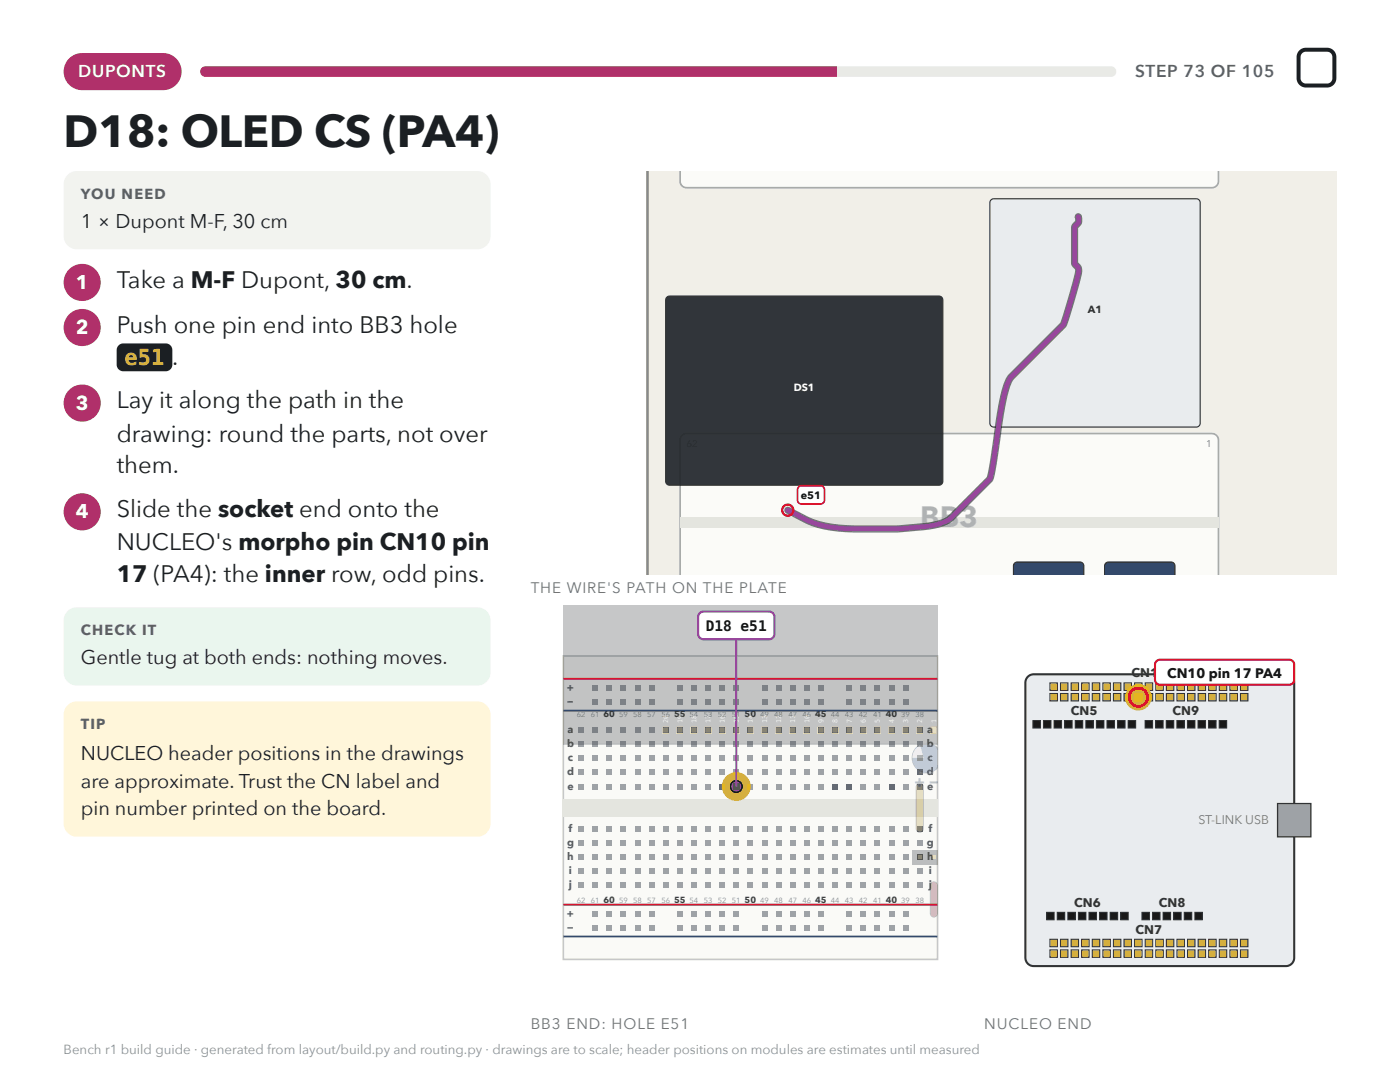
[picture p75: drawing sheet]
<svg xmlns="http://www.w3.org/2000/svg" width="279mm" height="216mm" viewBox="0 0 279 216" stroke-linecap="round" stroke-linejoin="round" font-family="sans-serif">
<defs><g id="words">
<text font-size="9" fill="#1b1f23" x="12.7" y="29.4">D18: OLED CS (PA4)</text>
<text font-size="5.9" fill="#b5b8b0" x="183.7" y="105.1">BB3</text>
<g font-size="4.8" fill="#1b1f23">
<text x="23.3" y="57.4">Take a M-F Dupont, 30 cm.</text>
<text x="23.3" y="66.4">Push one pin end into BB3 hole</text>
<text x="23.3" y="81.5">Lay it along the path in the</text>
<text x="23.3" y="88.1">drawing: round the parts, not over</text>
<text x="23.3" y="94.5">them.</text>
<text x="23.3" y="103.2">Slide the socket end onto the</text>
<text x="23.3" y="109.8">NUCLEO's morpho pin CN10 pin</text>
<text x="23.3" y="116.2">17 (PA4): the inner row, odd pins.</text>
</g>
<text font-size="4.4" fill="#ffd84d" x="24.9" y="72.8">e51 .</text>
<g font-size="4" fill="#1b1f23">
<text x="16.1" y="45.5">1 × Dupont M-F, 30 cm</text>
<text x="16.1" y="132.6">Gentle tug at both ends: nothing moves.</text>
<text x="16.1" y="151.6">NUCLEO header positions in the drawings</text>
<text x="16.1" y="157.2">are approximate. Trust the CN label and</text>
<text x="16.1" y="162.7">pin number printed on the board.</text>
</g>
<g font-size="4" fill="#fff">
<text x="15.1" y="57.7">1</text>
<text x="15.1" y="66.7">2</text>
<text x="15.1" y="81.8">3</text>
<text x="15.1" y="103.5">4</text>
</g>
<text font-size="3.4" fill="#fff" x="15.6" y="15.3">DUPONTS</text>
<text font-size="3.4" fill="#59626b" x="226.6" y="15.3">STEP 73 OF 105</text>
<text font-size="3.1" fill="#16306e" x="182.5" y="157">+ −</text>
<g font-size="3" fill="#6b737b">
<text x="105.9" y="118.3">THE WIRE'S PATH ON THE PLATE</text>
<text x="105.9" y="205.3">BB3 END: HOLE E51</text>
<text x="196.4" y="205.3">NUCLEO END</text>
</g>
<g font-size="2.9" fill="#59626b">
<text x="16.1" y="39.7">YOU NEED</text>
<text x="16.1" y="126.7">CHECK IT</text>
<text x="16.1" y="145.5">TIP</text>
</g>
<text font-size="2.9" fill="#111" x="140.9" y="126">D18 e51</text>
<text font-size="2.6" fill="#8a9198" x="12.7" y="210.3">Bench r1 build guide · generated from layout/build.py and routing.py · drawings are to scale; header positions on modules are estimates until measured</text>
<g font-size="2.5" fill="#333">
<text x="225.8" y="135.2">CN1</text>
<text x="231.1" y="135.2">0CN10 pin 17 PA4</text>
<text x="213.7" y="142.7">CN5</text>
<text x="234" y="142.7">CN9</text>
<text x="214.4" y="181">CN6</text>
<text x="231.3" y="181">CN8</text>
<text x="226.6" y="186.3">CN7</text>
</g>
<text font-size="2.5" fill="#777" x="239.2" y="164.5">ST-LINK USB</text>
<text font-size="2.1" fill="#222" x="217.1" y="62.4">A1</text>
<text font-size="2.1" fill="#fff" x="158.4" y="77.9">DS1</text>
<text font-size="2.1" fill="#111" x="159.8" y="99.5">e51</text>
<g font-size="2.1" fill="#5a5f64">
<text x="113.2" y="137.9">+</text>
<text x="113.2" y="140.7">−</text>
<text x="113.2" y="149.1">b</text>
<text x="113.3" y="146.3">a</text>
<text x="185" y="149.1">b</text>
<text x="185.1" y="146.3">a</text>
<text x="113.2" y="154.7">d</text>
<text x="113.3" y="151.9">c</text>
<text x="185" y="154.7">d</text>
<text x="185.1" y="151.9">c</text>
<text x="113.2" y="157.5">e</text>
<text x="185" y="157.5">e</text>
<text x="113.5" y="166">f</text>
<text x="185.3" y="166">f</text>
<text x="113.2" y="168.8">g</text>
<text x="113.2" y="171.6">h</text>
<text x="185" y="168.8">g</text>
<text x="185" y="171.6">h</text>
<text x="113.5" y="177.3">j</text>
<text x="113.5" y="174.4">i</text>
<text x="185.3" y="177.3">j</text>
<text x="185.3" y="174.4">i</text>
<text x="113.2" y="183">+</text>
<text x="113.2" y="185.8">−</text>
</g>
<text font-size="1.9" fill="#777" x="240.7" y="89.1">1</text>
<g font-size="1.8" fill="#3e4246">
<text x="120.4" y="143.1">60</text>
<text x="134.5" y="143.1">55</text>
<text x="148.6" y="143.1">50</text>
<text x="162.7" y="143.1">45</text>
<text x="176.8" y="143.1">40</text>
<text x="120.4" y="180.2">60</text>
<text x="134.5" y="180.2">55</text>
<text x="148.6" y="180.2">50</text>
<text x="162.7" y="180.2">45</text>
<text x="176.8" y="180.2">40</text>
</g>
<g font-size="1.5" fill="#8a8f94">
<text x="115.1" y="143.1">62</text>
<text x="117.9" y="143.1">61</text>
<text x="123.5" y="143.1">59</text>
<text x="126.4" y="143.1">58</text>
<text x="129.2" y="143.1">57</text>
<text x="132" y="143.1">56</text>
<text x="137.6" y="143.1">54</text>
<text x="140.4" y="143.1">53</text>
<text x="143.3" y="143.1">52</text>
<text x="146.1" y="143.1">51</text>
<text x="151.7" y="143.1">49</text>
<text x="154.5" y="143.1">48</text>
<text x="157.3" y="143.1">47</text>
<text x="160.2" y="143.1">46</text>
<text x="165.8" y="143.1">44</text>
<text x="168.6" y="143.1">43</text>
<text x="171.4" y="143.1">42</text>
<text x="174.2" y="143.1">41</text>
<text x="179.9" y="143.1">39</text>
<text x="182.7" y="143.1">38</text>
<text x="115.1" y="180.2">62</text>
<text x="117.9" y="180.2">61</text>
<text x="123.5" y="180.2">59</text>
<text x="126.4" y="180.2">58</text>
<text x="129.2" y="180.2">57</text>
<text x="132" y="180.2">56</text>
<text x="137.6" y="180.2">54</text>
<text x="140.4" y="180.2">53</text>
<text x="143.3" y="180.2">52</text>
<text x="146.1" y="180.2">51</text>
<text x="151.7" y="180.2">49</text>
<text x="154.5" y="180.2">48</text>
<text x="157.3" y="180.2">47</text>
<text x="160.2" y="180.2">46</text>
<text x="165.8" y="180.2">44</text>
<text x="168.6" y="180.2">43</text>
<text x="171.4" y="180.2">42</text>
<text x="174.2" y="180.2">41</text>
<text x="179.9" y="180.2">39</text>
<text x="182.7" y="180.2">38</text>
</g>
<g font-size="1.3" fill="#ffe9a8">
<text x="133.4" y="144.2" transform="rotate(-90 133.4 144.2)">20</text>
<text x="136.2" y="144.2" transform="rotate(-90 136.2 144.2)">19</text>
<text x="139" y="144.2" transform="rotate(-90 139 144.2)">18</text>
<text x="141.8" y="144.2" transform="rotate(-90 141.8 144.2)">17</text>
<text x="144.6" y="144.2" transform="rotate(-90 144.6 144.2)">16</text>
<text x="147.4" y="144.2" transform="rotate(-90 147.4 144.2)">15</text>
<text x="150.3" y="144.2" transform="rotate(-90 150.3 144.2)">14</text>
<text x="153.1" y="144.2" transform="rotate(-90 153.1 144.2)">13</text>
<text x="155.9" y="144.2" transform="rotate(-90 155.9 144.2)">12</text>
<text x="158.7" y="144.2" transform="rotate(-90 158.7 144.2)">11</text>
<text x="161.5" y="144.2" transform="rotate(-90 161.5 144.2)">10</text>
<text x="178.4" y="144.2" transform="rotate(-90 178.4 144.2)">4</text>
<text x="186.9" y="144.2" transform="rotate(-90 186.9 144.2)">1</text>
</g>
</g></defs>
<path d="M13.8 11.7l1-.7 1.4-.4h16.3a3.7 3.7 0 0 1 3.7 3.7 3.7 3.7 0 0 1-3.7 3.7h-16.1a3.7 3.7 0 0 1-3.4-2.3 3.7 3.7 0 0 1 .8-4z" fill="#b0306a"/>
<path d="M40.3 13.5l.7-.3h180.7a1.06 1.06 0 0 1 1.1 1.1 1.06 1.06 0 0 1-1.1 1h-180.7a1.06 1.06 0 0 1-1-.6 1.06 1.06 0 0 1 .3-1.2z" fill="#e9eae6"/>
<path d="M40 13.2h127v2.1h-127z" fill="#b0306a"/>
<path d="M13.5 34.9l.8-.6 1-.2h79.9a2.64 2.64 0 0 1 2.7 2.7v10.3a2.65 2.65 0 0 1-2.7 2.6h-79.9a2.65 2.65 0 0 1-2.6-2.6v-10.5l.2-.8z" fill="#f2f3ef"/>
<path d="M13.5 122l.8-.6 1-.2h79.9a2.64 2.64 0 0 1 2.7 2.6v10.3a2.65 2.65 0 0 1-2.7 2.7h-79.9a2.65 2.65 0 0 1-2.6-2.7v-10.4l.2-.9z" fill="#eaf6ee"/>
<path d="M13.5 140.7l.8-.5 1-.2h79.9a2.65 2.65 0 0 1 2.7 2.6v21.7a2.65 2.65 0 0 1-2.7 2.7h-79.9a2.65 2.65 0 0 1-2.6-2.7v-21.9l.3-1z" fill="#fff6da"/>
<path d="M129.2 34.1h137.6v80.5h-137.6z" fill="#f1efe8"/>
<path d="M129.2 34.1v80.5" fill="none" stroke="#8c8a80" stroke-width=".52"/>
<path d="M135.7 34.1h107.5v2a1.3 1.3 0 0 1-1.3 1.4h-104.9a1.3 1.3 0 0 1-1.3-1.4z" fill="#fbfbf8"/>
<path d="M135.7 34.1v2a1.3 1.3 0 0 0 1.3 1.4h104.9a1.3 1.3 0 0 0 1.3-1.4v-2" fill="none" stroke="#a5a8a0" stroke-width=".33"/>
<path d="M136.1 86.9l.9-.4h104.9a1.3 1.3 0 0 1 1.3 1.3v26.8h-107.5v-26.8z" fill="#fbfbf8"/>
<path d="M135.7 114.6v-26.8a1.3 1.3 0 0 1 1.3-1.3h104.9a1.3 1.3 0 0 1 1.3 1.3v26.8" fill="none" stroke="#a5a8a0" stroke-width=".33"/>
<path d="M135.7 103.2h107.5v2.1h-107.5z" fill="#e4e5df"/>
<path d="M202.5 112.4l.5-.3h12.5a.78 .78 0 0 1 .8 .8v1.7h-14v-1.8z" fill="#1e3550"/>
<path d="M202.3 114.6v-1.7a.78 .78 0 0 1 .7-.8h12.5a.78 .78 0 0 1 .8 .8v1.7" fill="none" stroke="#222" stroke-width=".23"/>
<path d="M220.7 112.4l.5-.3h12.5a.78 .78 0 0 1 .8 .8v1.7h-14.1l.1-1.8z" fill="#1e3550"/>
<path d="M220.4 114.6v-1.7a.78 .78 0 0 1 .8-.8h12.5a.78 .78 0 0 1 .8 .8v1.7" fill="none" stroke="#222" stroke-width=".23"/>
<path d="M133.1 59.3l.5-.2h53.8a.78 .78 0 0 1 .8 .8v36.1a.78 .78 0 0 1-.8 .8h-53.8a.78 .78 0 0 1-.8-.8v-36.1z" fill="#20252b"/>
<path d="M133.1 59.3l.5-.2h53.8a.78 .78 0 0 1 .8 .8v36.1a.78 .78 0 0 1-.8 .8h-53.8a.78 .78 0 0 1-.8-.8v-36.1z" fill="none" stroke="#222" stroke-width=".23"/>
<path d="M197.8 39.9l.5-.2h40.4a.78 .78 0 0 1 .8 .7v44a.78 .78 0 0 1-.8 .8h-40.4a.78 .78 0 0 1-.8-.8v-44z" fill="#e9ecef"/>
<path d="M197.8 39.9l.5-.2h40.4a.78 .78 0 0 1 .8 .7v44a.78 .78 0 0 1-.8 .8h-40.4a.78 .78 0 0 1-.8-.8v-44z" fill="none" stroke="#222" stroke-width=".23"/>
<path d="M215.2 43.2l.1 1.1-.9 1.1v7.1l.3 .4a1.29 1.29 0 0 1 .6 1.3 87.9 87.9 0 0 1-3.2 10.7l-9 9a7.8 7.8 0 0 0-2.8 5.4l-.7 3.4-1.4 9.7-.6 3.2-6.7 6.6a6.6 6.6 0 0 1-4.5 2.6l-6.7 .7h-2.8a97.2 97.2 0 0 1-11-.3 21.1 21.1 0 0 1-8-3l-.7-.4" fill="none" stroke="#111" stroke-width="1.4"/>
<path d="M215.2 43.2l.1 1.1-.9 1.1v7.1l.3 .4a1.29 1.29 0 0 1 .6 1.3 87.9 87.9 0 0 1-3.2 10.7l-9 9a7.8 7.8 0 0 0-2.8 5.4l-.7 3.4-1.4 9.7-.6 3.2-6.7 6.6a6.6 6.6 0 0 1-4.5 2.6l-6.7 .7h-2.8a97.2 97.2 0 0 1-11-.3 21.1 21.1 0 0 1-8-3l-.7-.4" fill="none" stroke="#8e44ad" stroke-width=".91"/>
<circle cx="157.2" cy="101.8" r="1.11" fill="none" stroke="#e0002a" stroke-width=".46"/>
<path d="M159.4 97.2l.5-.3h3.9a.78 .78 0 0 1 .7 .8v2.1a.78 .78 0 0 1-.7 .8h-3.9a.78 .78 0 0 1-.7-.8v-2.1z" fill="#fff"/>
<path d="M159.4 97.2l.5-.3h3.9a.78 .78 0 0 1 .7 .8v2.1a.78 .78 0 0 1-.7 .8h-3.9a.78 .78 0 0 1-.7-.8v-2.1z" fill="none" stroke="#e0002a" stroke-width=".33"/>
<path d="M112.4 130.9h74.7v60.5h-74.7z" fill="#fafaf7"/>
<path d="M112.4 130.9h74.7v60.5h-74.7z" fill="none" stroke="#c9ccc4" stroke-width=".33"/>
<path d="M112.4 159.4h74.7v3.5h-74.7z" fill="#e4e5df"/>
<path d="M112.4 135.5h74.7M112.4 180.5h74.7" fill="none" stroke="#d22b2b" stroke-width=".39"/>
<path d="M112.4 141.8h74.7M112.4 186.9h74.7" fill="none" stroke="#2e62c9" stroke-width=".39"/>
<g fill="#9ea2a6">
<path d="M180.2 136.7h1.1v1.1h-1.1z"/>
<path d="M177.4 136.7h1.1v1.1h-1.1z"/>
<path d="M174.6 136.7h1.1v1.1h-1.1z"/>
<path d="M171.7 136.7h1.1v1.1h-1.1z"/>
<path d="M168.9 136.7h1.1v1.1h-1.1z"/>
<path d="M163.3 136.7h1.1v1.1h-1.1z"/>
<path d="M160.5 136.7h1.1v1.1h-1.1z"/>
<path d="M157.7 136.7h1.1v1.1h-1.1z"/>
<path d="M154.8 136.7h1.1v1.1h-1.1z"/>
<path d="M152 136.7h1.1v1.1h-1.1z"/>
<path d="M146.4 136.7h1.1v1.1h-1.1z"/>
<path d="M143.6 136.7h1.1v1.1h-1.1z"/>
<path d="M140.8 136.7h1.1v1.1h-1.1z"/>
<path d="M137.9 136.7h1.1v1.1h-1.1z"/>
<path d="M135.1 136.7h1.1v1.1h-1.1z"/>
<path d="M129.5 136.7h1.1v1.1h-1.1z"/>
<path d="M126.7 136.7h1.1v1.1h-1.1z"/>
<path d="M123.9 136.7h1.1v1.1h-1.1z"/>
<path d="M121 136.7h1.2v1.1h-1.2z"/>
<path d="M118.2 136.7h1.1v1.1h-1.1z"/>
<path d="M180.2 139.5h1.1v1.1h-1.1z"/>
<path d="M177.4 139.5h1.1v1.1h-1.1z"/>
<path d="M174.6 139.5h1.1v1.1h-1.1z"/>
<path d="M171.7 139.5h1.1v1.1h-1.1z"/>
<path d="M168.9 139.5h1.1v1.1h-1.1z"/>
<path d="M163.3 139.5h1.1v1.1h-1.1z"/>
<path d="M160.5 139.5h1.1v1.1h-1.1z"/>
<path d="M157.7 139.5h1.1v1.1h-1.1z"/>
<path d="M154.8 139.5h1.1v1.1h-1.1z"/>
<path d="M152 139.5h1.1v1.1h-1.1z"/>
<path d="M146.4 139.5h1.1v1.1h-1.1z"/>
<path d="M143.6 139.5h1.1v1.1h-1.1z"/>
<path d="M140.8 139.5h1.1v1.1h-1.1z"/>
<path d="M137.9 139.5h1.1v1.1h-1.1z"/>
<path d="M135.1 139.5h1.1v1.1h-1.1z"/>
<path d="M129.5 139.5h1.1v1.1h-1.1z"/>
<path d="M126.7 139.5h1.1v1.1h-1.1z"/>
<path d="M123.9 139.5h1.1v1.1h-1.1z"/>
<path d="M121 139.5h1.2v1.1h-1.2z"/>
<path d="M118.2 139.5h1.1v1.1h-1.1z"/>
</g>
<g fill="#6b6f73">
<path d="M183 145.1h1.1v1.1h-1.1z"/>
<path d="M180.2 145.1h1.1v1.1h-1.1z"/>
<path d="M177.4 145.1h1.1v1.1h-1.1z"/>
<path d="M174.6 145.1h1.1v1.1h-1.1z"/>
<path d="M171.7 145.1h1.1v1.1h-1.1z"/>
<path d="M168.9 145.1h1.1v1.1h-1.1z"/>
<path d="M166.1 145.1h1.1v1.1h-1.1z"/>
<path d="M163.3 145.1h1.1v1.1h-1.1z"/>
<path d="M160.5 145.1h1.1v1.1h-1.1z"/>
<path d="M157.7 145.1h1.1v1.1h-1.1z"/>
<path d="M154.8 145.1h1.1v1.1h-1.1z"/>
<path d="M152 145.1h1.1v1.1h-1.1z"/>
<path d="M149.2 145.1h1.1v1.1h-1.1z"/>
<path d="M146.4 145.1h1.1v1.1h-1.1z"/>
<path d="M143.6 145.1h1.1v1.1h-1.1z"/>
<path d="M140.8 145.1h1.1v1.1h-1.1z"/>
<path d="M137.9 145.1h1.1v1.1h-1.1z"/>
<path d="M135.1 145.1h1.1v1.1h-1.1z"/>
<path d="M132.3 145.1h1.1v1.1h-1.1z"/>
</g>
<g fill="#9ea2a6">
<path d="M129.5 145.1h1.1v1.1h-1.1z"/>
<path d="M126.7 145.1h1.1v1.1h-1.1z"/>
<path d="M123.9 145.1h1.1v1.1h-1.1z"/>
<path d="M121 145.1h1.2v1.1h-1.2z"/>
<path d="M118.2 145.1h1.1v1.1h-1.1z"/>
<path d="M115.4 145.1h1.1v1.1h-1.1z"/>
<path d="M183 147.9h1.1v1.1h-1.1z"/>
<path d="M180.2 147.9h1.1v1.1h-1.1z"/>
<path d="M177.4 147.9h1.1v1.1h-1.1z"/>
<path d="M174.6 147.9h1.1v1.1h-1.1z"/>
<path d="M171.7 147.9h1.1v1.1h-1.1z"/>
<path d="M168.9 147.9h1.1v1.1h-1.1z"/>
<path d="M166.1 147.9h1.1v1.1h-1.1z"/>
<path d="M163.3 147.9h1.1v1.1h-1.1z"/>
<path d="M160.5 147.9h1.1v1.1h-1.1z"/>
<path d="M157.7 147.9h1.1v1.1h-1.1z"/>
<path d="M154.8 147.9h1.1v1.1h-1.1z"/>
<path d="M152 147.9h1.1v1.1h-1.1z"/>
<path d="M149.2 147.9h1.1v1.1h-1.1z"/>
<path d="M146.4 147.9h1.1v1.1h-1.1z"/>
<path d="M143.6 147.9h1.1v1.1h-1.1z"/>
<path d="M140.8 147.9h1.1v1.1h-1.1z"/>
<path d="M137.9 147.9h1.1v1.1h-1.1z"/>
<path d="M135.1 147.9h1.1v1.1h-1.1z"/>
<path d="M132.3 147.9h1.1v1.1h-1.1z"/>
<path d="M129.5 147.9h1.1v1.1h-1.1z"/>
<path d="M126.7 147.9h1.1v1.1h-1.1z"/>
<path d="M123.9 147.9h1.1v1.1h-1.1z"/>
<path d="M121 147.9h1.2v1.1h-1.2z"/>
<path d="M118.2 147.9h1.1v1.1h-1.1z"/>
<path d="M115.4 147.9h1.1v1.1h-1.1z"/>
<path d="M183 150.8h1.1v1.1h-1.1z"/>
<path d="M180.2 150.8h1.1v1.1h-1.1z"/>
<path d="M177.4 150.8h1.1v1.1h-1.1z"/>
<path d="M174.6 150.8h1.1v1.1h-1.1z"/>
<path d="M171.7 150.8h1.1v1.1h-1.1z"/>
<path d="M168.9 150.8h1.1v1.1h-1.1z"/>
<path d="M166.1 150.8h1.1v1.1h-1.1z"/>
<path d="M163.3 150.8h1.1v1.1h-1.1z"/>
<path d="M160.5 150.8h1.1v1.1h-1.1z"/>
<path d="M157.7 150.8h1.1v1.1h-1.1z"/>
<path d="M154.8 150.8h1.1v1.1h-1.1z"/>
<path d="M152 150.8h1.1v1.1h-1.1z"/>
<path d="M149.2 150.8h1.1v1.1h-1.1z"/>
<path d="M146.4 150.8h1.1v1.1h-1.1z"/>
<path d="M143.6 150.8h1.1v1.1h-1.1z"/>
<path d="M140.8 150.8h1.1v1.1h-1.1z"/>
<path d="M137.9 150.8h1.1v1.1h-1.1z"/>
<path d="M135.1 150.8h1.1v1.1h-1.1z"/>
<path d="M132.3 150.8h1.1v1.1h-1.1z"/>
<path d="M129.5 150.8h1.1v1.1h-1.1z"/>
<path d="M126.7 150.8h1.1v1.1h-1.1z"/>
<path d="M123.9 150.8h1.1v1.1h-1.1z"/>
<path d="M121 150.8h1.2v1.1h-1.2z"/>
<path d="M118.2 150.8h1.1v1.1h-1.1z"/>
<path d="M115.4 150.8h1.1v1.1h-1.1z"/>
</g>
<path d="M183 153.6h1.1v1.1h-1.1z" fill="#6b6f73"/>
<g fill="#9ea2a6">
<path d="M180.2 153.6h1.1v1.1h-1.1z"/>
<path d="M177.4 153.6h1.1v1.1h-1.1z"/>
<path d="M174.6 153.6h1.1v1.1h-1.1z"/>
<path d="M171.7 153.6h1.1v1.1h-1.1z"/>
<path d="M168.9 153.6h1.1v1.1h-1.1z"/>
<path d="M166.1 153.6h1.1v1.1h-1.1z"/>
<path d="M163.3 153.6h1.1v1.1h-1.1z"/>
<path d="M160.5 153.6h1.1v1.1h-1.1z"/>
<path d="M157.7 153.6h1.1v1.1h-1.1z"/>
<path d="M154.8 153.6h1.1v1.1h-1.1z"/>
<path d="M152 153.6h1.1v1.1h-1.1z"/>
<path d="M149.2 153.6h1.1v1.1h-1.1z"/>
<path d="M146.4 153.6h1.1v1.1h-1.1z"/>
<path d="M143.6 153.6h1.1v1.1h-1.1z"/>
<path d="M140.8 153.6h1.1v1.1h-1.1z"/>
<path d="M137.9 153.6h1.1v1.1h-1.1z"/>
<path d="M135.1 153.6h1.1v1.1h-1.1z"/>
<path d="M132.3 153.6h1.1v1.1h-1.1z"/>
<path d="M129.5 153.6h1.1v1.1h-1.1z"/>
<path d="M126.7 153.6h1.1v1.1h-1.1z"/>
<path d="M123.9 153.6h1.1v1.1h-1.1z"/>
<path d="M121 153.6h1.2v1.1h-1.2z"/>
<path d="M118.2 153.6h1.1v1.1h-1.1z"/>
<path d="M115.4 153.6h1.1v1.1h-1.1z"/>
</g>
<path d="M183 156.4h1.1v1.1h-1.1z" fill="#6b6f73"/>
<path d="M180.2 156.4h1.1v1.1h-1.1z" fill="#9ea2a6"/>
<path d="M177.4 156.4h1.1v1.1h-1.1z" fill="#6b6f73"/>
<g fill="#9ea2a6">
<path d="M174.6 156.4h1.1v1.1h-1.1z"/>
<path d="M171.7 156.4h1.1v1.1h-1.1z"/>
</g>
<g fill="#6b6f73">
<path d="M168.9 156.4h1.1v1.1h-1.1z"/>
<path d="M166.1 156.4h1.1v1.1h-1.1z"/>
</g>
<g fill="#9ea2a6">
<path d="M163.3 156.4h1.1v1.1h-1.1z"/>
<path d="M160.5 156.4h1.1v1.1h-1.1z"/>
<path d="M157.7 156.4h1.1v1.1h-1.1z"/>
<path d="M154.8 156.4h1.1v1.1h-1.1z"/>
<path d="M152 156.4h1.1v1.1h-1.1z"/>
<path d="M149.2 156.4h1.1v1.1h-1.1z"/>
</g>
<g fill="#6b6f73">
<path d="M146.4 156.4h1.1v1.1h-1.1z"/>
<path d="M143.6 156.4h1.1v1.1h-1.1z"/>
</g>
<g fill="#9ea2a6">
<path d="M140.8 156.4h1.1v1.1h-1.1z"/>
<path d="M137.9 156.4h1.1v1.1h-1.1z"/>
<path d="M135.1 156.4h1.1v1.1h-1.1z"/>
<path d="M132.3 156.4h1.1v1.1h-1.1z"/>
<path d="M129.5 156.4h1.1v1.1h-1.1z"/>
<path d="M126.7 156.4h1.1v1.1h-1.1z"/>
<path d="M123.9 156.4h1.1v1.1h-1.1z"/>
<path d="M121 156.4h1.2v1.1h-1.2z"/>
<path d="M118.2 156.4h1.1v1.1h-1.1z"/>
<path d="M115.4 156.4h1.1v1.1h-1.1z"/>
</g>
<path d="M183 164.8h1.1v1.1h-1.1z" fill="#6b6f73"/>
<g fill="#9ea2a6">
<path d="M180.2 164.8h1.1v1.1h-1.1z"/>
<path d="M177.4 164.8h1.1v1.1h-1.1z"/>
<path d="M174.6 164.8h1.1v1.1h-1.1z"/>
<path d="M171.7 164.8h1.1v1.1h-1.1z"/>
<path d="M168.9 164.8h1.1v1.1h-1.1z"/>
<path d="M166.1 164.8h1.1v1.1h-1.1z"/>
<path d="M163.3 164.8h1.1v1.1h-1.1z"/>
<path d="M160.5 164.8h1.1v1.1h-1.1z"/>
<path d="M157.7 164.8h1.1v1.1h-1.1z"/>
<path d="M154.8 164.8h1.1v1.1h-1.1z"/>
<path d="M152 164.8h1.1v1.1h-1.1z"/>
<path d="M149.2 164.8h1.1v1.1h-1.1z"/>
<path d="M146.4 164.8h1.1v1.1h-1.1z"/>
<path d="M143.6 164.8h1.1v1.1h-1.1z"/>
<path d="M140.8 164.8h1.1v1.1h-1.1z"/>
<path d="M137.9 164.8h1.1v1.1h-1.1z"/>
<path d="M135.1 164.8h1.1v1.1h-1.1z"/>
<path d="M132.3 164.8h1.1v1.1h-1.1z"/>
<path d="M129.5 164.8h1.1v1.1h-1.1z"/>
<path d="M126.7 164.8h1.1v1.1h-1.1z"/>
<path d="M123.9 164.8h1.1v1.1h-1.1z"/>
<path d="M121 164.8h1.2v1.1h-1.2z"/>
<path d="M118.2 164.8h1.1v1.1h-1.1z"/>
<path d="M115.4 164.8h1.1v1.1h-1.1z"/>
<path d="M183 167.7h1.1v1.1h-1.1z"/>
<path d="M180.2 167.7h1.1v1.1h-1.1z"/>
<path d="M177.4 167.7h1.1v1.1h-1.1z"/>
<path d="M174.6 167.7h1.1v1.1h-1.1z"/>
<path d="M171.7 167.7h1.1v1.1h-1.1z"/>
<path d="M168.9 167.7h1.1v1.1h-1.1z"/>
<path d="M166.1 167.7h1.1v1.1h-1.1z"/>
<path d="M163.3 167.7h1.1v1.1h-1.1z"/>
<path d="M160.5 167.7h1.1v1.1h-1.1z"/>
<path d="M157.7 167.7h1.1v1.1h-1.1z"/>
<path d="M154.8 167.7h1.1v1.1h-1.1z"/>
<path d="M152 167.7h1.1v1.1h-1.1z"/>
<path d="M149.2 167.7h1.1v1.1h-1.1z"/>
<path d="M146.4 167.7h1.1v1.1h-1.1z"/>
<path d="M143.6 167.7h1.1v1.1h-1.1z"/>
<path d="M140.8 167.7h1.1v1.1h-1.1z"/>
<path d="M137.9 167.7h1.1v1.1h-1.1z"/>
<path d="M135.1 167.7h1.1v1.1h-1.1z"/>
<path d="M132.3 167.7h1.1v1.1h-1.1z"/>
<path d="M129.5 167.7h1.1v1.1h-1.1z"/>
<path d="M126.7 167.7h1.1v1.1h-1.1z"/>
<path d="M123.9 167.7h1.1v1.1h-1.1z"/>
<path d="M121 167.7h1.2v1.1h-1.2z"/>
<path d="M118.2 167.7h1.1v1.1h-1.1z"/>
<path d="M115.4 167.7h1.1v1.1h-1.1z"/>
</g>
<path d="M183 170.5h1.1v1.1h-1.1z" fill="#6b6f73"/>
<g fill="#9ea2a6">
<path d="M180.2 170.5h1.1v1.1h-1.1z"/>
<path d="M177.4 170.5h1.1v1.1h-1.1z"/>
<path d="M174.6 170.5h1.1v1.1h-1.1z"/>
<path d="M171.7 170.5h1.1v1.1h-1.1z"/>
<path d="M168.9 170.5h1.1v1.1h-1.1z"/>
<path d="M166.1 170.5h1.1v1.1h-1.1z"/>
<path d="M163.3 170.5h1.1v1.1h-1.1z"/>
<path d="M160.5 170.5h1.1v1.1h-1.1z"/>
<path d="M157.7 170.5h1.1v1.1h-1.1z"/>
<path d="M154.8 170.5h1.1v1.1h-1.1z"/>
<path d="M152 170.5h1.1v1.1h-1.1z"/>
<path d="M149.2 170.5h1.1v1.1h-1.1z"/>
<path d="M146.4 170.5h1.1v1.1h-1.1z"/>
<path d="M143.6 170.5h1.1v1.1h-1.1z"/>
<path d="M140.8 170.5h1.1v1.1h-1.1z"/>
<path d="M137.9 170.5h1.1v1.1h-1.1z"/>
<path d="M135.1 170.5h1.1v1.1h-1.1z"/>
<path d="M132.3 170.5h1.1v1.1h-1.1z"/>
<path d="M129.5 170.5h1.1v1.1h-1.1z"/>
<path d="M126.7 170.5h1.1v1.1h-1.1z"/>
<path d="M123.9 170.5h1.1v1.1h-1.1z"/>
<path d="M121 170.5h1.2v1.1h-1.2z"/>
<path d="M118.2 170.5h1.1v1.1h-1.1z"/>
<path d="M115.4 170.5h1.1v1.1h-1.1z"/>
<path d="M183 173.3h1.1v1.1h-1.1z"/>
<path d="M180.2 173.3h1.1v1.1h-1.1z"/>
<path d="M177.4 173.3h1.1v1.1h-1.1z"/>
<path d="M174.6 173.3h1.1v1.1h-1.1z"/>
<path d="M171.7 173.3h1.1v1.1h-1.1z"/>
<path d="M168.9 173.3h1.1v1.1h-1.1z"/>
<path d="M166.1 173.3h1.1v1.1h-1.1z"/>
<path d="M163.3 173.3h1.1v1.1h-1.1z"/>
<path d="M160.5 173.3h1.1v1.1h-1.1z"/>
<path d="M157.7 173.3h1.1v1.1h-1.1z"/>
<path d="M154.8 173.3h1.1v1.1h-1.1z"/>
<path d="M152 173.3h1.1v1.1h-1.1z"/>
<path d="M149.2 173.3h1.1v1.1h-1.1z"/>
<path d="M146.4 173.3h1.1v1.1h-1.1z"/>
<path d="M143.6 173.3h1.1v1.1h-1.1z"/>
<path d="M140.8 173.3h1.1v1.1h-1.1z"/>
<path d="M137.9 173.3h1.1v1.1h-1.1z"/>
<path d="M135.1 173.3h1.1v1.1h-1.1z"/>
<path d="M132.3 173.3h1.1v1.1h-1.1z"/>
<path d="M129.5 173.3h1.1v1.1h-1.1z"/>
<path d="M126.7 173.3h1.1v1.1h-1.1z"/>
<path d="M123.9 173.3h1.1v1.1h-1.1z"/>
<path d="M121 173.3h1.2v1.1h-1.2z"/>
<path d="M118.2 173.3h1.1v1.1h-1.1z"/>
<path d="M115.4 173.3h1.1v1.1h-1.1z"/>
<path d="M183 176.1h1.1v1.1h-1.1z"/>
<path d="M180.2 176.1h1.1v1.1h-1.1z"/>
<path d="M177.4 176.1h1.1v1.1h-1.1z"/>
<path d="M174.6 176.1h1.1v1.1h-1.1z"/>
<path d="M171.7 176.1h1.1v1.1h-1.1z"/>
<path d="M168.9 176.1h1.1v1.1h-1.1z"/>
<path d="M166.1 176.1h1.1v1.1h-1.1z"/>
<path d="M163.3 176.1h1.1v1.1h-1.1z"/>
<path d="M160.5 176.1h1.1v1.1h-1.1z"/>
<path d="M157.7 176.1h1.1v1.1h-1.1z"/>
<path d="M154.8 176.1h1.1v1.1h-1.1z"/>
<path d="M152 176.1h1.1v1.1h-1.1z"/>
<path d="M149.2 176.1h1.1v1.1h-1.1z"/>
<path d="M146.4 176.1h1.1v1.1h-1.1z"/>
<path d="M143.6 176.1h1.1v1.1h-1.1z"/>
<path d="M140.8 176.1h1.1v1.1h-1.1z"/>
<path d="M137.9 176.1h1.1v1.1h-1.1z"/>
<path d="M135.1 176.1h1.1v1.1h-1.1z"/>
<path d="M132.3 176.1h1.1v1.1h-1.1z"/>
<path d="M129.5 176.1h1.1v1.1h-1.1z"/>
<path d="M126.7 176.1h1.1v1.1h-1.1z"/>
<path d="M123.9 176.1h1.1v1.1h-1.1z"/>
<path d="M121 176.1h1.2v1.1h-1.2z"/>
<path d="M118.2 176.1h1.1v1.1h-1.1z"/>
<path d="M115.4 176.1h1.1v1.1h-1.1z"/>
<path d="M180.2 181.7h1.1v1.1h-1.1z"/>
<path d="M177.4 181.7h1.1v1.1h-1.1z"/>
<path d="M174.6 181.7h1.1v1.1h-1.1z"/>
<path d="M171.7 181.7h1.1v1.1h-1.1z"/>
<path d="M168.9 181.7h1.1v1.1h-1.1z"/>
<path d="M163.3 181.7h1.1v1.1h-1.1z"/>
<path d="M160.5 181.7h1.1v1.1h-1.1z"/>
<path d="M157.7 181.7h1.1v1.1h-1.1z"/>
<path d="M154.8 181.7h1.1v1.1h-1.1z"/>
<path d="M152 181.7h1.1v1.1h-1.1z"/>
<path d="M146.4 181.7h1.1v1.1h-1.1z"/>
<path d="M143.6 181.7h1.1v1.1h-1.1z"/>
<path d="M140.8 181.7h1.1v1.1h-1.1z"/>
<path d="M137.9 181.7h1.1v1.1h-1.1z"/>
<path d="M135.1 181.7h1.1v1.1h-1.1z"/>
<path d="M129.5 181.7h1.1v1.1h-1.1z"/>
<path d="M126.7 181.7h1.1v1.1h-1.1z"/>
<path d="M123.9 181.7h1.1v1.1h-1.1z"/>
<path d="M121 181.7h1.2v1.1h-1.2z"/>
<path d="M118.2 181.7h1.1v1.1h-1.1z"/>
<path d="M180.2 184.5h1.1v1.2h-1.1z"/>
<path d="M177.4 184.5h1.1v1.2h-1.1z"/>
<path d="M174.6 184.5h1.1v1.2h-1.1z"/>
<path d="M171.7 184.5h1.1v1.2h-1.1z"/>
<path d="M168.9 184.5h1.1v1.2h-1.1z"/>
<path d="M163.3 184.5h1.1v1.2h-1.1z"/>
<path d="M160.5 184.5h1.1v1.2h-1.1z"/>
<path d="M157.7 184.5h1.1v1.2h-1.1z"/>
<path d="M154.8 184.5h1.1v1.2h-1.1z"/>
<path d="M152 184.5h1.1v1.2h-1.1z"/>
<path d="M146.4 184.5h1.1v1.2h-1.1z"/>
<path d="M143.6 184.5h1.1v1.2h-1.1z"/>
<path d="M140.8 184.5h1.1v1.2h-1.1z"/>
<path d="M137.9 184.5h1.1v1.2h-1.1z"/>
<path d="M135.1 184.5h1.1v1.2h-1.1z"/>
<path d="M129.5 184.5h1.1v1.2h-1.1z"/>
<path d="M126.7 184.5h1.1v1.2h-1.1z"/>
<path d="M123.9 184.5h1.1v1.2h-1.1z"/>
<path d="M121 184.5h1.2v1.2h-1.2z"/>
<path d="M118.2 184.5h1.1v1.2h-1.1z"/>
</g>
<path d="M183.6 156.9v8.5M186.4 176.7v5.6" fill="none" stroke="#222" stroke-width="1.6"/>
<path d="M183.6 156.9v8.5" fill="none" stroke="#f07820" stroke-width="1.2"/>
<path d="M186.4 176.7v5.6" fill="none" stroke="#c8102e" stroke-width="1.2"/>
<path d="M183.6 154.1h2.8" fill="none" stroke="#9aa0a6" stroke-width=".5"/>
<path d="M182.9 149.2a2.77 2.77 0 0 1 4.3 .3v2.5a1.72 1.72 0 0 1-1.9 2.1 2.88 2.88 0 0 1-2.9-1.6 2.88 2.88 0 0 1 .5-3.3z" fill="#2f55b5"/>
<path d="M187.2 149.4a2.88 2.88 0 0 0-4.2-.2 2.88 2.88 0 0 0 0 4.1 2.88 2.88 0 0 0 4.2-.2" fill="none" stroke="#16306e" stroke-width=".28"/>
<path d="M183 149.1l.6-.4 .7 2.5h-2.2a2.88 2.88 0 0 1 .9-2.1z" fill="#c9d3ee"/>
<path d="M182.1 169.6h5.1v2.8h-5.1z" fill="#1e1e1e"/>
<g fill="#d4af37">
<path d="M183.2 170.6h.7v.8h-.7z"/>
<path d="M186 170.6h.8v.8h-.8z"/>
</g>
<path d="M112.4 120.9h74.8v27.5h-74.8z" fill="#20252b"/>
<path d="M112.4 148.4h74.8" fill="none" stroke="#0b1520" stroke-width=".33"/>
<path d="M185.8 145.1h1.2v1.2h-1.2z" fill="#d4af37"/>
<path d="M185.8 145.1h1.2v1.2h-1.2z" fill="none" stroke="#5a4510" stroke-width=".2"/>
<path d="M182.9 145.1h1.3v1.2h-1.3z" fill="#d4af37"/>
<path d="M182.9 145.1h1.3v1.2h-1.3z" fill="none" stroke="#5a4510" stroke-width=".2"/>
<path d="M180.1 145.1h1.3v1.2h-1.3z" fill="#d4af37"/>
<path d="M180.1 145.1h1.3v1.2h-1.3z" fill="none" stroke="#5a4510" stroke-width=".2"/>
<path d="M177.3 145.1h1.2v1.2h-1.2z" fill="#d4af37"/>
<path d="M177.3 145.1h1.2v1.2h-1.2z" fill="none" stroke="#5a4510" stroke-width=".2"/>
<path d="M174.5 145.1h1.2v1.2h-1.2z" fill="#d4af37"/>
<path d="M174.5 145.1h1.2v1.2h-1.2z" fill="none" stroke="#5a4510" stroke-width=".2"/>
<path d="M171.7 145.1h1.2v1.2h-1.2z" fill="#d4af37"/>
<path d="M171.7 145.1h1.2v1.2h-1.2z" fill="none" stroke="#5a4510" stroke-width=".2"/>
<path d="M168.9 145.1h1.2v1.2h-1.2z" fill="#d4af37"/>
<path d="M168.9 145.1h1.2v1.2h-1.2z" fill="none" stroke="#5a4510" stroke-width=".2"/>
<path d="M166 145.1h1.3v1.2h-1.3z" fill="#d4af37"/>
<path d="M166 145.1h1.3v1.2h-1.3z" fill="none" stroke="#5a4510" stroke-width=".2"/>
<path d="M163.2 145.1h1.3v1.2h-1.3z" fill="#d4af37"/>
<path d="M163.2 145.1h1.3v1.2h-1.3z" fill="none" stroke="#5a4510" stroke-width=".2"/>
<path d="M160.4 145.1h1.2v1.2h-1.2z" fill="#d4af37"/>
<path d="M160.4 145.1h1.2v1.2h-1.2z" fill="none" stroke="#5a4510" stroke-width=".2"/>
<path d="M157.6 145.1h1.2v1.2h-1.2z" fill="#d4af37"/>
<path d="M157.6 145.1h1.2v1.2h-1.2z" fill="none" stroke="#5a4510" stroke-width=".2"/>
<path d="M154.8 145.1h1.2v1.2h-1.2z" fill="#d4af37"/>
<path d="M154.8 145.1h1.2v1.2h-1.2z" fill="none" stroke="#5a4510" stroke-width=".2"/>
<path d="M152 145.1h1.2v1.2h-1.2z" fill="#d4af37"/>
<path d="M152 145.1h1.2v1.2h-1.2z" fill="none" stroke="#5a4510" stroke-width=".2"/>
<path d="M149.2 145.1h1.2v1.2h-1.2z" fill="#d4af37"/>
<path d="M149.2 145.1h1.2v1.2h-1.2z" fill="none" stroke="#5a4510" stroke-width=".2"/>
<path d="M146.3 145.1h1.3v1.2h-1.3z" fill="#d4af37"/>
<path d="M146.3 145.1h1.3v1.2h-1.3z" fill="none" stroke="#5a4510" stroke-width=".2"/>
<path d="M143.5 145.1h1.2v1.2h-1.2z" fill="#d4af37"/>
<path d="M143.5 145.1h1.2v1.2h-1.2z" fill="none" stroke="#5a4510" stroke-width=".2"/>
<path d="M140.7 145.1h1.2v1.2h-1.2z" fill="#d4af37"/>
<path d="M140.7 145.1h1.2v1.2h-1.2z" fill="none" stroke="#5a4510" stroke-width=".2"/>
<path d="M137.9 145.1h1.2v1.2h-1.2z" fill="#d4af37"/>
<path d="M137.9 145.1h1.2v1.2h-1.2z" fill="none" stroke="#5a4510" stroke-width=".2"/>
<path d="M135.1 145.1h1.2v1.2h-1.2z" fill="#d4af37"/>
<path d="M135.1 145.1h1.2v1.2h-1.2z" fill="none" stroke="#5a4510" stroke-width=".2"/>
<path d="M132.3 145.1h1.2v1.2h-1.2z" fill="#d4af37"/>
<path d="M132.3 145.1h1.2v1.2h-1.2z" fill="none" stroke="#5a4510" stroke-width=".2"/>
<circle cx="146.9" cy="156.9" r="2.88" fill="#ffc400"/>
<circle cx="146.9" cy="156.9" r="1.16" fill="#8e44ad"/>
<circle cx="146.9" cy="156.9" r="1.16" fill="none" stroke="#111" stroke-width=".33"/>
<path d="M146.3 156.3h1.3v1.3h-1.3z" fill="#555"/>
<path d="M146.9 127.6v29.3" fill="none" stroke="#8e44ad" stroke-width=".39"/>
<path d="M139.7 122.3l.7-.3h13.1a1.11 1.11 0 0 1 1.1 1.1v3.4a1.11 1.11 0 0 1-1.1 1.1h-13.1a1.11 1.11 0 0 1-1.1-1.1v-3.4z" fill="#fff"/>
<path d="M139.7 122.3l.7-.3h13.1a1.11 1.11 0 0 1 1.1 1.1v3.4a1.11 1.11 0 0 1-1.1 1.1h-13.1a1.11 1.11 0 0 1-1.1-1.1v-3.4z" fill="none" stroke="#8e44ad" stroke-width=".44"/>
<path d="M205.1 135l.6-.3 .6-.2h50.3a1.66 1.66 0 0 1 1.7 1.7v54.9a1.66 1.66 0 0 1-1.7 1.7h-50.3a1.66 1.66 0 0 1-1.7-1.7v-54.9l.2-.6z" fill="#e9ecef"/>
<path d="M205.1 135l.6-.3 .6-.2h50.3a1.66 1.66 0 0 1 1.7 1.7v54.9a1.66 1.66 0 0 1-1.7 1.7h-50.3a1.66 1.66 0 0 1-1.7-1.7v-54.9l.2-.6z" fill="none" stroke="#333" stroke-width=".42"/>
<path d="M225.1 143.8h1.5v1.5h-1.5z" fill="#1a1a1a"/>
<path d="M225.1 143.8h1.5v1.5h-1.5z" fill="none" stroke="#333" stroke-width=".2"/>
<path d="M223 143.8h1.5v1.5h-1.5z" fill="#1a1a1a"/>
<path d="M223 143.8h1.5v1.5h-1.5z" fill="none" stroke="#333" stroke-width=".2"/>
<path d="M220.9 143.8h1.5v1.5h-1.5z" fill="#1a1a1a"/>
<path d="M220.9 143.8h1.5v1.5h-1.5z" fill="none" stroke="#333" stroke-width=".2"/>
<path d="M218.8 143.8h1.5v1.5h-1.5z" fill="#1a1a1a"/>
<path d="M218.8 143.8h1.5v1.5h-1.5z" fill="none" stroke="#333" stroke-width=".2"/>
<path d="M216.7 143.8h1.5v1.5h-1.5z" fill="#1a1a1a"/>
<path d="M216.7 143.8h1.5v1.5h-1.5z" fill="none" stroke="#333" stroke-width=".2"/>
<path d="M214.6 143.8h1.5v1.5h-1.5z" fill="#1a1a1a"/>
<path d="M214.6 143.8h1.5v1.5h-1.5z" fill="none" stroke="#333" stroke-width=".2"/>
<path d="M212.5 143.8h1.5v1.5h-1.5z" fill="#1a1a1a"/>
<path d="M212.5 143.8h1.5v1.5h-1.5z" fill="none" stroke="#333" stroke-width=".2"/>
<path d="M210.4 143.8h1.5v1.5h-1.5z" fill="#1a1a1a"/>
<path d="M210.4 143.8h1.5v1.5h-1.5z" fill="none" stroke="#333" stroke-width=".2"/>
<path d="M208.2 143.8h1.5v1.5h-1.5z" fill="#1a1a1a"/>
<path d="M208.2 143.8h1.5v1.5h-1.5z" fill="none" stroke="#333" stroke-width=".2"/>
<path d="M206.1 143.8h1.5v1.5h-1.5z" fill="#1a1a1a"/>
<path d="M206.1 143.8h1.5v1.5h-1.5z" fill="none" stroke="#333" stroke-width=".2"/>
<path d="M243.3 143.8h1.5v1.5h-1.5z" fill="#1a1a1a"/>
<path d="M243.3 143.8h1.5v1.5h-1.5z" fill="none" stroke="#333" stroke-width=".2"/>
<path d="M208.9 182h1.5v1.5h-1.5z" fill="#1a1a1a"/>
<path d="M208.9 182h1.5v1.5h-1.5z" fill="none" stroke="#333" stroke-width=".2"/>
<path d="M241.2 143.8h1.5v1.5h-1.5z" fill="#1a1a1a"/>
<path d="M241.2 143.8h1.5v1.5h-1.5z" fill="none" stroke="#333" stroke-width=".2"/>
<path d="M211 182h1.5v1.5h-1.5z" fill="#1a1a1a"/>
<path d="M211 182h1.5v1.5h-1.5z" fill="none" stroke="#333" stroke-width=".2"/>
<path d="M239.1 143.8h1.5v1.5h-1.5z" fill="#1a1a1a"/>
<path d="M239.1 143.8h1.5v1.5h-1.5z" fill="none" stroke="#333" stroke-width=".2"/>
<path d="M213.1 182h1.5v1.5h-1.5z" fill="#1a1a1a"/>
<path d="M213.1 182h1.5v1.5h-1.5z" fill="none" stroke="#333" stroke-width=".2"/>
<path d="M237 143.8h1.5v1.5h-1.5z" fill="#1a1a1a"/>
<path d="M237 143.8h1.5v1.5h-1.5z" fill="none" stroke="#333" stroke-width=".2"/>
<path d="M215.2 182h1.5v1.5h-1.5z" fill="#1a1a1a"/>
<path d="M215.2 182h1.5v1.5h-1.5z" fill="none" stroke="#333" stroke-width=".2"/>
<path d="M234.9 143.8h1.5v1.5h-1.5z" fill="#1a1a1a"/>
<path d="M234.9 143.8h1.5v1.5h-1.5z" fill="none" stroke="#333" stroke-width=".2"/>
<path d="M217.3 182h1.5v1.5h-1.5z" fill="#1a1a1a"/>
<path d="M217.3 182h1.5v1.5h-1.5z" fill="none" stroke="#333" stroke-width=".2"/>
<path d="M232.8 143.8h1.4v1.5h-1.4z" fill="#1a1a1a"/>
<path d="M232.8 143.8h1.4v1.5h-1.4z" fill="none" stroke="#333" stroke-width=".2"/>
<path d="M219.4 182h1.5v1.5h-1.5z" fill="#1a1a1a"/>
<path d="M219.4 182h1.5v1.5h-1.5z" fill="none" stroke="#333" stroke-width=".2"/>
<path d="M230.6 143.8h1.5v1.5h-1.5z" fill="#1a1a1a"/>
<path d="M230.6 143.8h1.5v1.5h-1.5z" fill="none" stroke="#333" stroke-width=".2"/>
<path d="M221.6 182h1.5v1.5h-1.5z" fill="#1a1a1a"/>
<path d="M221.6 182h1.5v1.5h-1.5z" fill="none" stroke="#333" stroke-width=".2"/>
<path d="M228.5 143.8h1.5v1.5h-1.5z" fill="#1a1a1a"/>
<path d="M228.5 143.8h1.5v1.5h-1.5z" fill="none" stroke="#333" stroke-width=".2"/>
<path d="M223.7 182h1.5v1.5h-1.5z" fill="#1a1a1a"/>
<path d="M223.7 182h1.5v1.5h-1.5z" fill="none" stroke="#333" stroke-width=".2"/>
<path d="M227.9 182h1.5v1.5h-1.5z" fill="#1a1a1a"/>
<path d="M227.9 182h1.5v1.5h-1.5z" fill="none" stroke="#333" stroke-width=".2"/>
<path d="M230 182h1.5v1.5h-1.5z" fill="#1a1a1a"/>
<path d="M230 182h1.5v1.5h-1.5z" fill="none" stroke="#333" stroke-width=".2"/>
<path d="M232.1 182h1.5v1.5h-1.5z" fill="#1a1a1a"/>
<path d="M232.1 182h1.5v1.5h-1.5z" fill="none" stroke="#333" stroke-width=".2"/>
<path d="M234.2 182h1.5v1.5h-1.5z" fill="#1a1a1a"/>
<path d="M234.2 182h1.5v1.5h-1.5z" fill="none" stroke="#333" stroke-width=".2"/>
<path d="M236.3 182h1.5v1.5h-1.5z" fill="#1a1a1a"/>
<path d="M236.3 182h1.5v1.5h-1.5z" fill="none" stroke="#333" stroke-width=".2"/>
<path d="M238.5 182h1.5v1.5h-1.5z" fill="#1a1a1a"/>
<path d="M238.5 182h1.5v1.5h-1.5z" fill="none" stroke="#333" stroke-width=".2"/>
<path d="M209.5 189.5h1.5v1.5h-1.5z" fill="#d4af37"/>
<path d="M209.5 189.5h1.5v1.5h-1.5z" fill="none" stroke="#333" stroke-width=".2"/>
<path d="M209.5 138.4h1.5v1.5h-1.5z" fill="#d4af37"/>
<path d="M209.5 138.4h1.5v1.5h-1.5z" fill="none" stroke="#333" stroke-width=".2"/>
<path d="M209.5 187.4h1.5v1.5h-1.5z" fill="#d4af37"/>
<path d="M209.5 187.4h1.5v1.5h-1.5z" fill="none" stroke="#333" stroke-width=".2"/>
<path d="M209.5 136.3h1.5v1.5h-1.5z" fill="#d4af37"/>
<path d="M209.5 136.3h1.5v1.5h-1.5z" fill="none" stroke="#333" stroke-width=".2"/>
<path d="M211.6 189.5h1.5v1.5h-1.5z" fill="#d4af37"/>
<path d="M211.6 189.5h1.5v1.5h-1.5z" fill="none" stroke="#333" stroke-width=".2"/>
<path d="M211.6 138.4h1.5v1.5h-1.5z" fill="#d4af37"/>
<path d="M211.6 138.4h1.5v1.5h-1.5z" fill="none" stroke="#333" stroke-width=".2"/>
<path d="M211.6 187.4h1.5v1.5h-1.5z" fill="#d4af37"/>
<path d="M211.6 187.4h1.5v1.5h-1.5z" fill="none" stroke="#333" stroke-width=".2"/>
<path d="M211.6 136.3h1.5v1.5h-1.5z" fill="#d4af37"/>
<path d="M211.6 136.3h1.5v1.5h-1.5z" fill="none" stroke="#333" stroke-width=".2"/>
<path d="M213.8 189.5h1.5v1.5h-1.5z" fill="#d4af37"/>
<path d="M213.8 189.5h1.5v1.5h-1.5z" fill="none" stroke="#333" stroke-width=".2"/>
<path d="M213.8 138.4h1.5v1.5h-1.5z" fill="#d4af37"/>
<path d="M213.8 138.4h1.5v1.5h-1.5z" fill="none" stroke="#333" stroke-width=".2"/>
<path d="M213.8 187.4h1.5v1.5h-1.5z" fill="#d4af37"/>
<path d="M213.8 187.4h1.5v1.5h-1.5z" fill="none" stroke="#333" stroke-width=".2"/>
<path d="M213.8 136.3h1.5v1.5h-1.5z" fill="#d4af37"/>
<path d="M213.8 136.3h1.5v1.5h-1.5z" fill="none" stroke="#333" stroke-width=".2"/>
<path d="M215.9 189.5h1.5v1.5h-1.5z" fill="#d4af37"/>
<path d="M215.9 189.5h1.5v1.5h-1.5z" fill="none" stroke="#333" stroke-width=".2"/>
<path d="M215.9 138.4h1.5v1.5h-1.5z" fill="#d4af37"/>
<path d="M215.9 138.4h1.5v1.5h-1.5z" fill="none" stroke="#333" stroke-width=".2"/>
<path d="M215.9 187.4h1.5v1.5h-1.5z" fill="#d4af37"/>
<path d="M215.9 187.4h1.5v1.5h-1.5z" fill="none" stroke="#333" stroke-width=".2"/>
<path d="M215.9 136.3h1.5v1.5h-1.5z" fill="#d4af37"/>
<path d="M215.9 136.3h1.5v1.5h-1.5z" fill="none" stroke="#333" stroke-width=".2"/>
<path d="M218 189.5h1.5v1.5h-1.5z" fill="#d4af37"/>
<path d="M218 189.5h1.5v1.5h-1.5z" fill="none" stroke="#333" stroke-width=".2"/>
<path d="M218 138.4h1.5v1.5h-1.5z" fill="#d4af37"/>
<path d="M218 138.4h1.5v1.5h-1.5z" fill="none" stroke="#333" stroke-width=".2"/>
<path d="M218 187.4h1.5v1.5h-1.5z" fill="#d4af37"/>
<path d="M218 187.4h1.5v1.5h-1.5z" fill="none" stroke="#333" stroke-width=".2"/>
<path d="M218 136.3h1.5v1.5h-1.5z" fill="#d4af37"/>
<path d="M218 136.3h1.5v1.5h-1.5z" fill="none" stroke="#333" stroke-width=".2"/>
<path d="M220.1 189.5h1.5v1.5h-1.5z" fill="#d4af37"/>
<path d="M220.1 189.5h1.5v1.5h-1.5z" fill="none" stroke="#333" stroke-width=".2"/>
<path d="M220.1 138.4h1.5v1.5h-1.5z" fill="#d4af37"/>
<path d="M220.1 138.4h1.5v1.5h-1.5z" fill="none" stroke="#333" stroke-width=".2"/>
<path d="M220.1 187.4h1.5v1.5h-1.5z" fill="#d4af37"/>
<path d="M220.1 187.4h1.5v1.5h-1.5z" fill="none" stroke="#333" stroke-width=".2"/>
<path d="M220.1 136.3h1.5v1.5h-1.5z" fill="#d4af37"/>
<path d="M220.1 136.3h1.5v1.5h-1.5z" fill="none" stroke="#333" stroke-width=".2"/>
<path d="M222.2 189.5h1.5v1.5h-1.5z" fill="#d4af37"/>
<path d="M222.2 189.5h1.5v1.5h-1.5z" fill="none" stroke="#333" stroke-width=".2"/>
<path d="M222.2 138.4h1.5v1.5h-1.5z" fill="#d4af37"/>
<path d="M222.2 138.4h1.5v1.5h-1.5z" fill="none" stroke="#333" stroke-width=".2"/>
<path d="M222.2 187.4h1.5v1.5h-1.5z" fill="#d4af37"/>
<path d="M222.2 187.4h1.5v1.5h-1.5z" fill="none" stroke="#333" stroke-width=".2"/>
<path d="M222.2 136.3h1.5v1.5h-1.5z" fill="#d4af37"/>
<path d="M222.2 136.3h1.5v1.5h-1.5z" fill="none" stroke="#333" stroke-width=".2"/>
<path d="M224.3 189.5h1.5v1.5h-1.5z" fill="#d4af37"/>
<path d="M224.3 189.5h1.5v1.5h-1.5z" fill="none" stroke="#333" stroke-width=".2"/>
<path d="M224.3 138.4h1.5v1.5h-1.5z" fill="#d4af37"/>
<path d="M224.3 138.4h1.5v1.5h-1.5z" fill="none" stroke="#333" stroke-width=".2"/>
<path d="M224.3 187.4h1.5v1.5h-1.5z" fill="#d4af37"/>
<path d="M224.3 187.4h1.5v1.5h-1.5z" fill="none" stroke="#333" stroke-width=".2"/>
<path d="M224.3 136.3h1.5v1.5h-1.5z" fill="#d4af37"/>
<path d="M224.3 136.3h1.5v1.5h-1.5z" fill="none" stroke="#333" stroke-width=".2"/>
<path d="M226.4 189.5h1.5v1.5h-1.5z" fill="#d4af37"/>
<path d="M226.4 189.5h1.5v1.5h-1.5z" fill="none" stroke="#333" stroke-width=".2"/>
<path d="M226.4 138.4h1.5v1.5h-1.5z" fill="#d4af37"/>
<path d="M226.4 138.4h1.5v1.5h-1.5z" fill="none" stroke="#333" stroke-width=".2"/>
<path d="M226.4 187.4h1.5v1.5h-1.5z" fill="#d4af37"/>
<path d="M226.4 187.4h1.5v1.5h-1.5z" fill="none" stroke="#333" stroke-width=".2"/>
<path d="M226.4 136.3h1.5v1.5h-1.5z" fill="#d4af37"/>
<path d="M226.4 136.3h1.5v1.5h-1.5z" fill="none" stroke="#333" stroke-width=".2"/>
<path d="M228.5 189.5h1.5v1.5h-1.5z" fill="#d4af37"/>
<path d="M228.5 189.5h1.5v1.5h-1.5z" fill="none" stroke="#333" stroke-width=".2"/>
<path d="M228.5 138.4h1.5v1.5h-1.5z" fill="#d4af37"/>
<path d="M228.5 138.4h1.5v1.5h-1.5z" fill="none" stroke="#333" stroke-width=".2"/>
<path d="M228.5 187.4h1.5v1.5h-1.5z" fill="#d4af37"/>
<path d="M228.5 187.4h1.5v1.5h-1.5z" fill="none" stroke="#333" stroke-width=".2"/>
<path d="M228.5 136.3h1.5v1.5h-1.5z" fill="#d4af37"/>
<path d="M228.5 136.3h1.5v1.5h-1.5z" fill="none" stroke="#333" stroke-width=".2"/>
<path d="M230.7 189.5h1.5v1.5h-1.5z" fill="#d4af37"/>
<path d="M230.7 189.5h1.5v1.5h-1.5z" fill="none" stroke="#333" stroke-width=".2"/>
<path d="M230.7 138.4h1.5v1.5h-1.5z" fill="#d4af37"/>
<path d="M230.7 138.4h1.5v1.5h-1.5z" fill="none" stroke="#333" stroke-width=".2"/>
<path d="M230.7 187.4h1.5v1.5h-1.5z" fill="#d4af37"/>
<path d="M230.7 187.4h1.5v1.5h-1.5z" fill="none" stroke="#333" stroke-width=".2"/>
<path d="M230.7 136.3h1.5v1.5h-1.5z" fill="#d4af37"/>
<path d="M230.7 136.3h1.5v1.5h-1.5z" fill="none" stroke="#333" stroke-width=".2"/>
<path d="M232.8 189.5h1.5v1.5h-1.5z" fill="#d4af37"/>
<path d="M232.8 189.5h1.5v1.5h-1.5z" fill="none" stroke="#333" stroke-width=".2"/>
<path d="M232.8 138.4h1.5v1.5h-1.5z" fill="#d4af37"/>
<path d="M232.8 138.4h1.5v1.5h-1.5z" fill="none" stroke="#333" stroke-width=".2"/>
<path d="M232.8 187.4h1.5v1.5h-1.5z" fill="#d4af37"/>
<path d="M232.8 187.4h1.5v1.5h-1.5z" fill="none" stroke="#333" stroke-width=".2"/>
<path d="M232.8 136.3h1.5v1.5h-1.5z" fill="#d4af37"/>
<path d="M232.8 136.3h1.5v1.5h-1.5z" fill="none" stroke="#333" stroke-width=".2"/>
<path d="M234.9 189.5h1.5v1.5h-1.5z" fill="#d4af37"/>
<path d="M234.9 189.5h1.5v1.5h-1.5z" fill="none" stroke="#333" stroke-width=".2"/>
<path d="M234.9 138.4h1.5v1.5h-1.5z" fill="#d4af37"/>
<path d="M234.9 138.4h1.5v1.5h-1.5z" fill="none" stroke="#333" stroke-width=".2"/>
<path d="M234.9 187.4h1.5v1.5h-1.5z" fill="#d4af37"/>
<path d="M234.9 187.4h1.5v1.5h-1.5z" fill="none" stroke="#333" stroke-width=".2"/>
<path d="M234.9 136.3h1.5v1.5h-1.5z" fill="#d4af37"/>
<path d="M234.9 136.3h1.5v1.5h-1.5z" fill="none" stroke="#333" stroke-width=".2"/>
<path d="M237 189.5h1.5v1.5h-1.5z" fill="#d4af37"/>
<path d="M237 189.5h1.5v1.5h-1.5z" fill="none" stroke="#333" stroke-width=".2"/>
<path d="M237 138.4h1.5v1.5h-1.5z" fill="#d4af37"/>
<path d="M237 138.4h1.5v1.5h-1.5z" fill="none" stroke="#333" stroke-width=".2"/>
<path d="M237 187.4h1.5v1.5h-1.5z" fill="#d4af37"/>
<path d="M237 187.4h1.5v1.5h-1.5z" fill="none" stroke="#333" stroke-width=".2"/>
<path d="M237 136.3h1.5v1.5h-1.5z" fill="#d4af37"/>
<path d="M237 136.3h1.5v1.5h-1.5z" fill="none" stroke="#333" stroke-width=".2"/>
<path d="M239.1 189.5h1.5v1.5h-1.5z" fill="#d4af37"/>
<path d="M239.1 189.5h1.5v1.5h-1.5z" fill="none" stroke="#333" stroke-width=".2"/>
<path d="M239.1 138.4h1.5v1.5h-1.5z" fill="#d4af37"/>
<path d="M239.1 138.4h1.5v1.5h-1.5z" fill="none" stroke="#333" stroke-width=".2"/>
<path d="M239.1 187.4h1.5v1.5h-1.5z" fill="#d4af37"/>
<path d="M239.1 187.4h1.5v1.5h-1.5z" fill="none" stroke="#333" stroke-width=".2"/>
<path d="M239.1 136.3h1.5v1.5h-1.5z" fill="#d4af37"/>
<path d="M239.1 136.3h1.5v1.5h-1.5z" fill="none" stroke="#333" stroke-width=".2"/>
<path d="M241.2 189.5h1.5v1.5h-1.5z" fill="#d4af37"/>
<path d="M241.2 189.5h1.5v1.5h-1.5z" fill="none" stroke="#333" stroke-width=".2"/>
<path d="M241.2 138.4h1.5v1.5h-1.5z" fill="#d4af37"/>
<path d="M241.2 138.4h1.5v1.5h-1.5z" fill="none" stroke="#333" stroke-width=".2"/>
<path d="M241.2 187.4h1.5v1.5h-1.5z" fill="#d4af37"/>
<path d="M241.2 187.4h1.5v1.5h-1.5z" fill="none" stroke="#333" stroke-width=".2"/>
<path d="M241.2 136.3h1.5v1.5h-1.5z" fill="#d4af37"/>
<path d="M241.2 136.3h1.5v1.5h-1.5z" fill="none" stroke="#333" stroke-width=".2"/>
<path d="M243.3 189.5h1.5v1.5h-1.5z" fill="#d4af37"/>
<path d="M243.3 189.5h1.5v1.5h-1.5z" fill="none" stroke="#333" stroke-width=".2"/>
<path d="M243.3 138.4h1.5v1.5h-1.5z" fill="#d4af37"/>
<path d="M243.3 138.4h1.5v1.5h-1.5z" fill="none" stroke="#333" stroke-width=".2"/>
<path d="M243.3 187.4h1.5v1.5h-1.5z" fill="#d4af37"/>
<path d="M243.3 187.4h1.5v1.5h-1.5z" fill="none" stroke="#333" stroke-width=".2"/>
<path d="M243.3 136.3h1.5v1.5h-1.5z" fill="#d4af37"/>
<path d="M243.3 136.3h1.5v1.5h-1.5z" fill="none" stroke="#333" stroke-width=".2"/>
<path d="M245.4 189.5h1.5v1.5h-1.5z" fill="#d4af37"/>
<path d="M245.4 189.5h1.5v1.5h-1.5z" fill="none" stroke="#333" stroke-width=".2"/>
<path d="M245.4 138.4h1.5v1.5h-1.5z" fill="#d4af37"/>
<path d="M245.4 138.4h1.5v1.5h-1.5z" fill="none" stroke="#333" stroke-width=".2"/>
<path d="M245.4 187.4h1.5v1.5h-1.5z" fill="#d4af37"/>
<path d="M245.4 187.4h1.5v1.5h-1.5z" fill="none" stroke="#333" stroke-width=".2"/>
<path d="M245.4 136.3h1.5v1.5h-1.5z" fill="#d4af37"/>
<path d="M245.4 136.3h1.5v1.5h-1.5z" fill="none" stroke="#333" stroke-width=".2"/>
<path d="M247.6 189.5h1.5v1.5h-1.5z" fill="#d4af37"/>
<path d="M247.6 189.5h1.5v1.5h-1.5z" fill="none" stroke="#333" stroke-width=".2"/>
<path d="M247.6 138.4h1.5v1.5h-1.5z" fill="#d4af37"/>
<path d="M247.6 138.4h1.5v1.5h-1.5z" fill="none" stroke="#333" stroke-width=".2"/>
<path d="M247.6 187.4h1.5v1.5h-1.5z" fill="#d4af37"/>
<path d="M247.6 187.4h1.5v1.5h-1.5z" fill="none" stroke="#333" stroke-width=".2"/>
<path d="M247.6 136.3h1.5v1.5h-1.5z" fill="#d4af37"/>
<path d="M247.6 136.3h1.5v1.5h-1.5z" fill="none" stroke="#333" stroke-width=".2"/>
<path d="M255 160.3h6.6v6.7h-6.6z" fill="#9aa0a6"/>
<path d="M255 160.3h6.6v6.7h-6.6z" fill="none" stroke="#333" stroke-width=".25"/>
<circle cx="227.2" cy="139.1" r="2.66" fill="#ffc400"/>
<circle cx="227.2" cy="139.1" r="1.83" fill="none" stroke="#e0002a" stroke-width=".58"/>
<path d="M230.8 131.9l.7-.3h25.8a1 1 0 0 1 1 1v3a1 1 0 0 1-1 1h-25.8a1 1 0 0 1-1-1v-3z" fill="#fff"/>
<path d="M230.8 131.9l.7-.3h25.8a1 1 0 0 1 1 1v3a1 1 0 0 1-1 1h-25.8a1 1 0 0 1-1-1v-3z" fill="none" stroke="#e0002a" stroke-width=".42"/>
<path d="M259.6 10.3l.9-.4h4.3a1.45 1.45 0 0 1 1.5 1.5v4.2a1.46 1.46 0 0 1-1.5 1.5h-4.2a1.46 1.46 0 0 1-1.4-1.5v-4.4z" fill="none" stroke="#1b1f23" stroke-width=".79" stroke-linecap="butt"/>
<circle cx="16.4" cy="56.4" r="3.7" fill="#b0306a"/>
<path d="M23.7 68.9l.4-.3 .5-.1h8.5a1.32 1.32 0 0 1 1.3 1.3v3a1.32 1.32 0 0 1-1.3 1.3h-8.5a1.32 1.32 0 0 1-1.3-1.3v-3.1z" fill="#1b1f23"/>
<g fill="#b0306a">
<circle cx="16.4" cy="65.3" r="3.7"/>
<circle cx="16.4" cy="80.4" r="3.7"/>
<circle cx="16.4" cy="102.1" r="3.7"/>
</g>
<use href="#words"/>
</svg>
